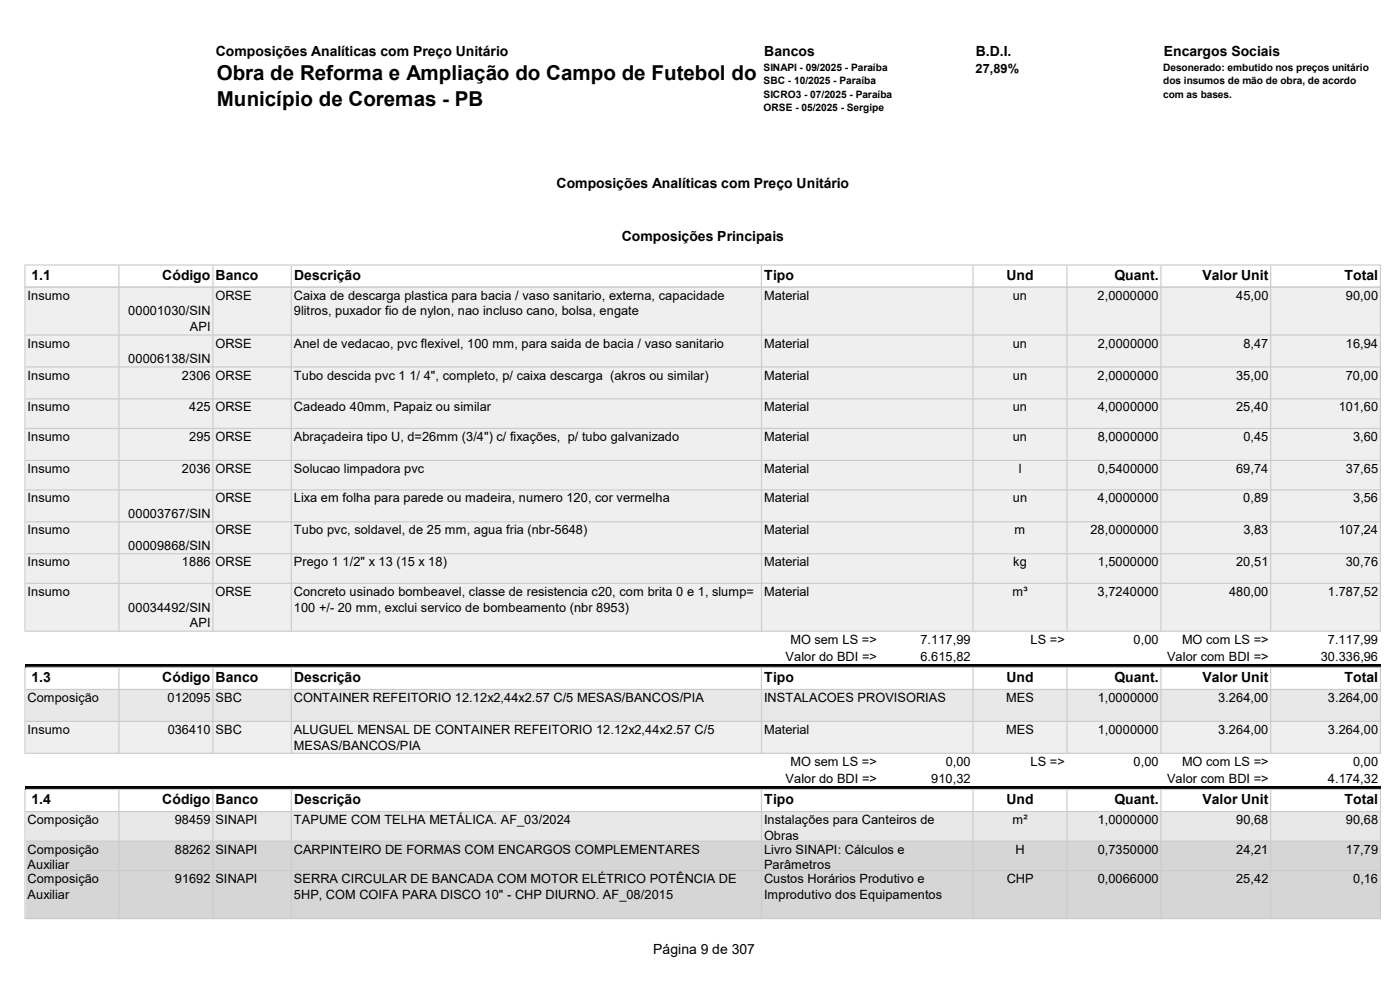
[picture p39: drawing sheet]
<svg xmlns="http://www.w3.org/2000/svg" width="297mm" height="210mm" viewBox="0 0 297 210" stroke-linecap="round" stroke-linejoin="round" font-family="sans-serif">
<defs><g id="words">
<g font-size="4.4">
<text x="46" y="17">Obra de Reforma e Ampliação do Campo de Futebol do</text>
<text x="46" y="22.4">Município de Coremas - PB</text>
</g>
<g font-size="3">
<text x="45.8" y="11.9">Composições Analíticas com Preço Unitário</text>
<text x="162.1" y="11.9">Bancos</text>
<text x="207" y="11.9">B.D.I.</text>
<text x="246.9" y="11.9">Encargos Sociais</text>
<text x="118.1" y="39.8">Composições Analíticas com Preço Unitário</text>
<text x="131.9" y="51.1">Composições Principais</text>
<text x="6.7" y="59.3">1.1</text>
<text x="34.4" y="59.3">Código Banco</text>
<text x="62.4" y="59.3">Descrição</text>
<text x="162.1" y="59.3">Tipo</text>
<text x="213.5" y="59.3">Und</text>
<text x="236.4" y="59.3">Quant.</text>
<text x="255.1" y="59.3">Valor Unit</text>
<text x="285.2" y="59.3">Total</text>
<text x="6.7" y="144.7">1.3</text>
<text x="34.4" y="144.7">Código Banco</text>
<text x="62.4" y="144.7">Descrição</text>
<text x="162.1" y="144.7">Tipo</text>
<text x="213.5" y="144.7">Und</text>
<text x="236.4" y="144.7">Quant.</text>
<text x="255.1" y="144.7">Valor Unit</text>
<text x="285.2" y="144.7">Total</text>
<text x="6.7" y="170.6">1.4</text>
<text x="34.4" y="170.6">Código Banco</text>
<text x="62.4" y="170.6">Descrição</text>
<text x="162.1" y="170.6">Tipo</text>
<text x="213.5" y="170.6">Und</text>
<text x="236.4" y="170.6">Quant.</text>
<text x="255.1" y="170.6">Valor Unit</text>
<text x="285.2" y="170.6">Total</text>
<text x="138.6" y="202.3">Página 9 de 307</text>
</g>
<g font-size="2.7">
<text x="207" y="15.5">27,89%</text>
<text x="5.8" y="63.6">Insumo</text>
<text x="45.7" y="63.6">ORSE</text>
<text x="62.3" y="63.6">Caixa de descarga plastica para bacia / vaso sanitario, externa, capacidade</text>
<text x="162.1" y="63.6">Material</text>
<text x="214.9" y="63.6">un</text>
<text x="232.9" y="63.6">2,0000000</text>
<text x="262.2" y="63.6">45,00</text>
<text x="285.5" y="63.6">90,00</text>
<text x="27.2" y="66.9">00001030/SIN</text>
<text x="40.3" y="70.3">API</text>
<text x="62.4" y="66.9">9litros, puxador fio de nylon, nao incluso cano, bolsa, engate</text>
<text x="5.8" y="73.7">Insumo</text>
<text x="27.2" y="77.1">00006138/SIN</text>
<text x="45.7" y="73.7">ORSE</text>
<text x="62.3" y="73.7">Anel de vedacao, pvc flexivel, 100 mm, para saida de bacia / vaso sanitario</text>
<text x="162.1" y="73.7">Material</text>
<text x="214.9" y="73.7">un</text>
<text x="232.9" y="73.7">2,0000000</text>
<text x="263.8" y="73.7">8,47</text>
<text x="285.5" y="73.7">16,94</text>
<text x="5.8" y="80.5">Insumo</text>
<text x="38.6" y="80.5">2306 ORSE</text>
<text x="62.4" y="80.5">Tubo descida pvc 1 1/ 4&quot;, completo, p/ caixa descarga (akros ou similar)</text>
<text x="162.1" y="80.5">Material</text>
<text x="214.9" y="80.5">un</text>
<text x="232.9" y="80.5">2,0000000</text>
<text x="262.2" y="80.5">35,00</text>
<text x="285.5" y="80.5">70,00</text>
<text x="5.8" y="87.3">Insumo</text>
<text x="40.1" y="87.3">425 ORSE</text>
<text x="62.4" y="87.3">Cadeado 40mm, Papaiz ou similar</text>
<text x="162.1" y="87.3">Material</text>
<text x="214.9" y="87.3">un</text>
<text x="232.9" y="87.3">4,0000000</text>
<text x="262.3" y="87.3">25,40</text>
<text x="284" y="87.3">101,60</text>
<text x="5.8" y="93.6">Insumo</text>
<text x="40.1" y="93.6">295 ORSE</text>
<text x="62.4" y="93.6">Abraçadeira tipo U, d=26mm (3/4&quot;) c/ fixações, p/ tubo galvanizado</text>
<text x="162.1" y="93.6">Material</text>
<text x="214.9" y="93.6">un</text>
<text x="232.9" y="93.6">8,0000000</text>
<text x="263.8" y="93.6">0,45</text>
<text x="287.1" y="93.6">3,60</text>
<text x="5.8" y="100.3">Insumo</text>
<text x="38.6" y="100.3">2036 ORSE</text>
<text x="62.4" y="100.3">Solucao limpadora pvc</text>
<text x="162.1" y="100.3">Material</text>
<text x="216.1" y="100.3">l</text>
<text x="232.9" y="100.3">0,5400000</text>
<text x="262.3" y="100.3">69,74</text>
<text x="285.5" y="100.3">37,65</text>
<text x="5.8" y="106.6">Insumo</text>
<text x="45.7" y="106.6">ORSE</text>
<text x="62.3" y="106.6">Lixa em folha para parede ou madeira, numero 120, cor vermelha</text>
<text x="162.1" y="106.6">Material</text>
<text x="214.9" y="106.6">un</text>
<text x="232.9" y="106.6">4,0000000</text>
<text x="263.8" y="106.6">0,89</text>
<text x="287.1" y="106.6">3,56</text>
<text x="5.8" y="113.4">Insumo</text>
<text x="27.2" y="109.9">00003767/SIN</text>
<text x="45.7" y="113.4">ORSE</text>
<text x="62.3" y="113.4">Tubo pvc, soldavel, de 25 mm, agua fria (nbr-5648)</text>
<text x="162.1" y="113.4">Material</text>
<text x="215.3" y="113.4">m</text>
<text x="231.3" y="113.4">28,0000000</text>
<text x="263.8" y="113.4">3,83</text>
<text x="284" y="113.4">107,24</text>
<text x="27.2" y="116.7">00009868/SIN</text>
<text x="5.8" y="120.1">Insumo</text>
<text x="38.6" y="120.1">1886 ORSE</text>
<text x="62.4" y="120.1">Prego 1 1/2&quot; x 13 (15 x 18)</text>
<text x="162.1" y="120.1">Material</text>
<text x="215" y="120.1">kg</text>
<text x="232.9" y="120.1">1,5000000</text>
<text x="262.2" y="120.1">20,51</text>
<text x="285.5" y="120.1">30,76</text>
<text x="5.8" y="126.4">Insumo</text>
<text x="27.2" y="129.8">00034492/SIN</text>
<text x="45.7" y="126.4">ORSE</text>
<text x="62.3" y="126.4">Concreto usinado bombeavel, classe de resistencia c20, com brita 0 e 1, slump=</text>
<text x="62.4" y="129.8">100 +/- 20 mm, exclui servico de bombeamento (nbr 8953)</text>
<text x="162.1" y="126.4">Material</text>
<text x="214.8" y="126.4">m³</text>
<text x="232.9" y="126.4">3,7240000</text>
<text x="260.7" y="126.4">480,00</text>
<text x="281.7" y="126.4">1.787,52</text>
<text x="40.3" y="133.1">API</text>
<text x="167.7" y="136.6">MO sem LS =&gt;</text>
<text x="195.3" y="136.6">7.117,99</text>
<text x="218.7" y="136.6">LS =&gt;</text>
<text x="240.5" y="136.6">0,00</text>
<text x="250.8" y="136.6">MO com LS =&gt;</text>
<text x="281.7" y="136.6">7.117,99</text>
<text x="166.7" y="140.3">Valor do BDI =&gt;</text>
<text x="195.3" y="140.3">6.615,82</text>
<text x="247.6" y="140.3">Valor com BDI =&gt;</text>
<text x="280.2" y="140.3">30.336,96</text>
<text x="5.8" y="148.9">Composição</text>
<text x="35.6" y="148.9">012095 SBC</text>
<text x="62.4" y="148.9">CONTAINER REFEITORIO 12.12x2,44x2.57 C/5 MESAS/BANCOS/PIA</text>
<text x="162.1" y="148.9">INSTALACOES PROVISORIAS</text>
<text x="213.5" y="148.9">MES</text>
<text x="232.9" y="148.9">1,0000000</text>
<text x="258.4" y="148.9">3.264,00</text>
<text x="281.7" y="148.9">3.264,00</text>
<text x="5.8" y="155.7">Insumo</text>
<text x="35.6" y="155.7">036410 SBC</text>
<text x="62.3" y="155.7">ALUGUEL MENSAL DE CONTAINER REFEITORIO 12.12x2,44x2.57 C/5</text>
<text x="162.1" y="155.7">Material</text>
<text x="213.5" y="155.7">MES</text>
<text x="232.9" y="155.7">1,0000000</text>
<text x="258.4" y="155.7">3.264,00</text>
<text x="281.7" y="155.7">3.264,00</text>
<text x="62.4" y="159">MESAS/BANCOS/PIA</text>
<text x="166.7" y="166.2">Valor do BDI =&gt;</text>
<text x="167.7" y="162.5">MO sem LS =&gt;</text>
<text x="197.6" y="166.2">910,32</text>
<text x="200.6" y="162.5">0,00</text>
<text x="218.7" y="162.5">LS =&gt;</text>
<text x="240.5" y="162.5">0,00</text>
<text x="247.6" y="166.2">Valor com BDI =&gt;</text>
<text x="250.8" y="162.5">MO com LS =&gt;</text>
<text x="281.7" y="166.2">4.174,32</text>
<text x="287.1" y="162.5">0,00</text>
<text x="5.8" y="174.8">Composição</text>
<text x="37.1" y="174.8">98459 SINAPI</text>
<text x="62.4" y="174.8">TAPUME COM TELHA METÁLICA. AF_03/2024</text>
<text x="162.1" y="174.8">Instalações para Canteiros de</text>
<text x="162.1" y="178.2">Obras</text>
<text x="214.8" y="174.8">m²</text>
<text x="232.9" y="174.8">1,0000000</text>
<text x="262.2" y="174.8">90,68</text>
<text x="285.5" y="174.8">90,68</text>
<text x="5.8" y="181.1">Composição</text>
<text x="5.8" y="184.4">Auxiliar</text>
<text x="37.1" y="181.1">88262 SINAPI</text>
<text x="62.4" y="181.1">CARPINTEIRO DE FORMAS COM ENCARGOS COMPLEMENTARES</text>
<text x="162.1" y="181.1">Livro SINAPI: Cálculos e</text>
<text x="162.1" y="184.4">Parâmetros</text>
<text x="215.4" y="181.1">H</text>
<text x="232.9" y="181.1">0,7350000</text>
<text x="262.2" y="181.1">24,21</text>
<text x="285.5" y="181.1">17,79</text>
<text x="5.8" y="187.4">Composição</text>
<text x="5.8" y="190.7">Auxiliar</text>
<text x="37.1" y="187.4">91692 SINAPI</text>
<text x="62.4" y="187.4">SERRA CIRCULAR DE BANCADA COM MOTOR ELÉTRICO POTÊNCIA DE</text>
<text x="62.4" y="190.7">5HP, COM COIFA PARA DISCO 10&quot; - CHP DIURNO. AF_08/2015</text>
<text x="162.1" y="187.4">Custos Horários Produtivo e</text>
<text x="162.1" y="190.7">Improdutivo dos Equipamentos</text>
<text x="213.6" y="187.4">CHP</text>
<text x="232.9" y="187.4">0,0066000</text>
<text x="262.3" y="187.4">25,42</text>
<text x="287.1" y="187.4">0,16</text>
</g>
<g font-size="2.2">
<text x="162" y="15">SINAPI - 09/2025 - Paraíba</text>
<text x="162" y="17.9">SBC - 10/2025 - Paraíba</text>
<text x="246.8" y="15">Desonerado: embutido nos preços unitário</text>
<text x="246.8" y="17.9">dos insumos de mão de obra, de acordo</text>
<text x="162" y="20.7">SICRO3 - 07/2025 - Paraíba</text>
<text x="162" y="23.6">ORSE - 05/2025 - Sergipe</text>
<text x="246.8" y="20.7">com as bases.</text>
</g>
</g></defs>
<g fill="#ccc">
<path d="M5.2 56.1h.2v4.9h-.2zM25.1 56.3h.3v4.7h-.3zM45 56.3h.3v4.7h-.3zM61.7 56.3h.2v4.7h-.2zM161.4 56.3h.3v4.7h-.3zM206.3 56.3h.2v4.7h-.2zM226.2 56.3h.3v4.7h-.3zM246.2 56.3h.2v4.7h-.2zM269.5 56.3h.2v4.7h-.2zM292.7 56.3h.3v4.7h-.3z" fill-rule="evenodd"/>
<path d="M5.4 56.1h287.6v.2h-287.6zM5.4 60.8h287.6v.2h-287.6z" fill-rule="evenodd"/>
</g>
<path d="M5.5 61.1h287.4v72.8h-287.4z" fill="#efefef"/>
<path d="M5.5 133.9h287.4v7.5h-287.4z" fill="#fff"/>
<path d="M5.5 141.5h287.4" fill="none" stroke="#dff0d8" stroke-width=".25"/>
<path d="M5.5 141.6h287.4v4.7h-287.4z" fill="#fff"/>
<path d="M5.5 146.3h287.4v6.8h-287.4z" fill="#dff0d8"/>
<path d="M5.5 153h287.4v6.9h-287.4z" fill="#efefef"/>
<path d="M5.5 159.8h287.4v7.5h-287.4z" fill="#fff"/>
<path d="M5.5 167.4h287.4" fill="none" stroke="#dff0d8" stroke-width=".25"/>
<path d="M5.5 167.5h287.4v4.7h-287.4z" fill="#fff"/>
<path d="M5.5 172.2h287.4v6.3h-287.4z" fill="#dff0d8"/>
<path d="M5.5 178.4h287.4v16.5h-287.4z" fill="#d6d6d6"/>
<g fill="#ccc">
<path d="M5.2 60.8h.2v73.2h-.2zM25.1 61h.3v73h-.3zM45 61h.3v73h-.3zM61.7 61h.2v73h-.2zM161.4 61h.3v73h-.3zM206.3 61h.2v73h-.2zM226.2 61h.3v73h-.3zM246.2 61h.2v73h-.2zM269.5 61h.2v73h-.2zM292.7 61h.3v73h-.3zM5.2 141.4h.2v18.5h-.2zM25.1 141.7h.3v18.2h-.3zM45 141.7h.3v18.2h-.3zM61.7 141.7h.2v18.2h-.2zM161.4 141.7h.3v18.2h-.3zM206.3 141.7h.2v18.2h-.2zM226.2 141.7h.3v18.2h-.3zM246.2 141.7h.2v18.2h-.2zM269.5 141.7h.2v18.2h-.2zM292.7 141.7h.3v18.2h-.3zM5.2 167.3h.2v27.7h-.2zM25.1 167.6h.3v27.4h-.3zM45 167.6h.3v27.4h-.3zM61.7 167.6h.2v27.4h-.2zM161.4 167.6h.3v27.4h-.3zM206.3 167.6h.2v27.4h-.2zM226.2 167.6h.3v27.4h-.3zM246.2 167.6h.2v27.4h-.2zM269.5 167.6h.2v27.4h-.2zM292.7 167.6h.3v27.4h-.3z" fill-rule="evenodd"/>
<path d="M5.4 60.8h287.6v.2h-287.6zM5.4 71h287.6v.2h-287.6zM5.4 77.7h287.6v.3h-287.6zM5.4 84.5h287.6v.3h-287.6zM5.4 90.8h287.6v.2h-287.6zM5.4 97.5h287.6v.3h-287.6zM5.4 103.8h287.6v.3h-287.6zM5.4 110.6h287.6v.2h-287.6zM5.4 117.3h287.6v.3h-287.6zM5.4 123.6h287.6v.3h-287.6zM5.4 133.8h287.6v.2h-287.6z" fill-rule="evenodd"/>
</g>
<path d="M5.3 141h287.6v.7h-287.6z" fill="#000"/>
<path d="M5.4 141.4h287.6v.3h-287.6zM5.4 146.1h287.6v.3h-287.6zM5.4 152.9h287.6v.3h-287.6zM5.4 159.7h287.6v.2h-287.6z" fill-rule="evenodd" fill="#ccc"/>
<path d="M5.3 166.9h287.6v.7h-287.6z" fill="#000"/>
<path d="M5.4 167.3h287.6v.3h-287.6zM5.4 172h287.6v.3h-287.6zM5.4 178.3h287.6v.3h-287.6zM5.4 184.6h287.6v.2h-287.6zM5.4 194.7h287.6v.3h-287.6z" fill-rule="evenodd" fill="#ccc"/>
<use href="#words"/>
</svg>
